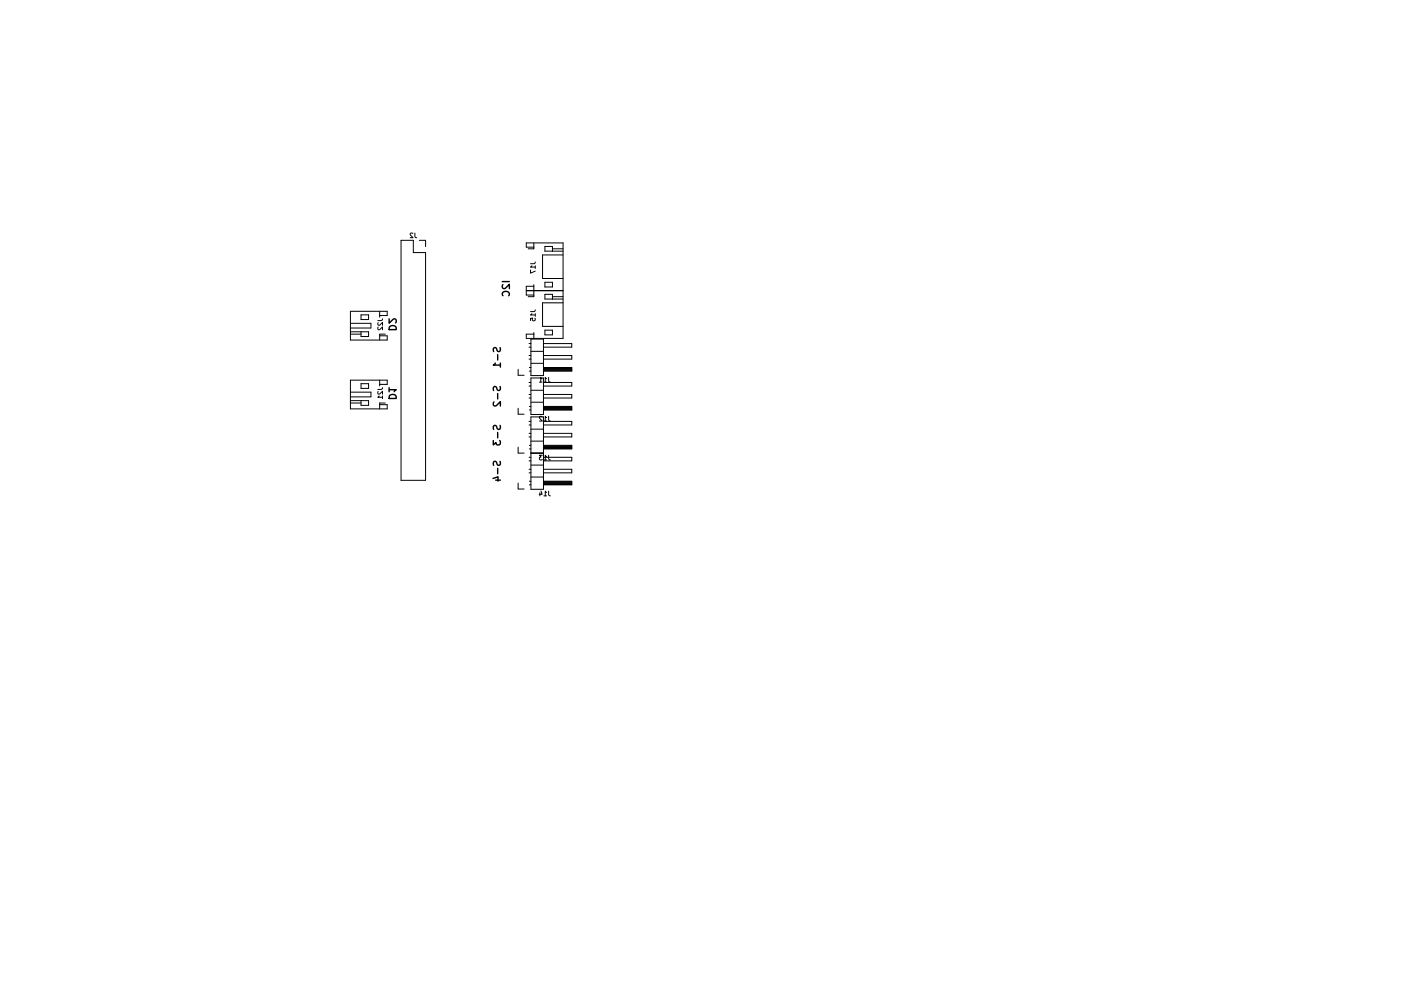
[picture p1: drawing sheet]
<svg xmlns="http://www.w3.org/2000/svg" width="297mm" height="210mm" viewBox="0 0 297 210" stroke-linecap="round" stroke-linejoin="round" font-family="sans-serif">
<g fill="none" stroke="#000" stroke-width=".3">
<path d="M106.5 59.7h1.5M82.5 67.6v1l1.1-1 .4 .3-.1 .6M82.6 69.4a.8 .8 0 0 1 .9-.3 .8 .8 0 0 1 .5 .8h-1.5zM105 77l-.4 .5h1.5M105.5 75.2v1.2M106 73.7l.1 .6-.2 .2h-.4l-.3-.6-.3-.2-.3 .3 .1 .6M106.1 77v.9M106.6 60.4l-.1 .6 .4 .2 1.1-.9v.9M106.6 62.7a.71 .71 0 0 1 .5-.9 .71 .71 0 0 1 .9 .7l-.1 .2M82.5 82.7h1.5l-.4 .4M82.5 82.3v.8M82.6 84a.8 .8 0 0 1 .9-.3 .8 .8 0 0 1 .5 .8h-1.5z"/>
<path d="M104.6 93.5v.9l.6-.5 .1 .4h.6l.2-.2-.2-.6M104.7 85.3l-.1 .6 .4 .2 1.1-.9v.9M105.5 83.5v1.1M105.5 91.8v1.1M105.5 99.4v1.1M106 97.9l.1 .5-.2 .3h-.4l-.3-.7-.3-.1-.3 .3 .1 .5M106 90.3l.1 .5-.2 .2h-.4l-.3-.6-.3-.1-.3 .2 .1 .6M106 82l.1 .6-.2 .2h-.4l-.3-.7-.3-.1-.3 .3 .1 .6M104.5 101.5l1.1-.3v.9M105.1 101.9h1"/>
</g>
<g fill="none" stroke="#000" stroke-width=".21">
<path d="M85 51h2.6v2.6h2.6v48.3h-5.2zM87.5 49.5l-.3-.1-.2 .3 .6 .7h-.6M88 49.4v.9l.3 .1M88.9 51h1.3v1.3M112.5 57.3v.7l1-.5M112.8 56.4l-.3 .3h1M113.2 51.5v1.3h-1.2M113.2 52.4h-1.6v-.9h7.8v10.1h-7.8v-.9h1.6M113.5 55.6l-.2 .3-.8 .1M113.5 56.4v.6M115.5 59.9h1.6v1h-1.6zM117.1 53.3v-1h-1.6v1h3.9"/>
<path d="M117.1 52.8h2.3M119.4 54.1h-4.4v5h4.4M74.3 70.9h2.2M74.3 68.6h4.3v1h-4.3M74.3 70.4h3.8v1h-1.6v-1M76.5 66.8h1.6v1h-1.6zM80.2 68.4l-.1 .4 .3 .2 .7-.6v.6M80.2 69.4l-.1 .4 .3 .2 .7-.6v.6M80.5 66v1.3M80.5 66.9h1.6v-.9h-7.8v6.1h7.8v-.9h-1.6M81.1 67.6l-.1 .4h-.9M81.7 70.9h-1.2v1.2"/>
<path d="M109.9 78.4v1.2h1.2M112.2 76.2h.4M112.2 75.4h.4M112.2 73.7h.4M112.2 72.9h.4M112.2 78.7h.4M112.2 78h.4M112.6 71.9h2.6v7.8h-2.6zM112.6 77.1h2.6M112.6 74.5h2.6M112.8 66.5l-.3 .3h1M113.2 60.4v1.2"/>
<path d="M113.2 61.7v1.2h-1.2M113.2 70.5v1.3M113.2 62.6h-1.6v-.9h7.8v10.1h-7.8v-.9h1.6M113.4 67.5v.5h-.5l.1-.5h-.5v.5M113.5 65.7l-.2 .4h-.8M113.5 66.5v.6M115.2 78h6v.7h-6M115.2 72.9h6v.8h-6M115.2 75.4h6v.8h-6M115.2 78.7h6M115.2 78.6h6M115.2 78.4h6"/>
<path d="M115.2 78.3h6M115.2 78.2h6M115.2 78.1h6M115.5 70h1.6v1h-1.6zM117.1 63.4v-1h-1.6v1h3.9M117.1 62.9h2.3M119.4 64.2h-4.4v5h4.4M74.3 83.2h4.3v1h-4.3M74.3 85h3.8v1h-1.6v-1M74.3 85.5h2.2M76.5 81.4h1.6v1h-1.6zM80.2 83.1l-.1 .3 .3 .2 .7-.6v.6"/>
<path d="M80.4 84l-.3 .3h1M80.5 80.7v1.2M80.5 81.6h1.6v-.9h-7.8v6.1h7.8v-.9h-1.6M81.1 82.2l-.1 .4h-.9M81.1 84v.6M81.7 85.5h-1.2v1.3M109.9 86.6v1.3h1.2M109.9 94.9v1.2h1.2M112.2 84.4h.4M112.2 83.7h.4M112.2 81.9h.4M112.2 81.1h.4"/>
<path d="M112.2 92.7h.4M112.2 91.9h.4M112.2 90.2h.4M112.2 89.4h.4M112.2 99.6h.4M112.2 97.8h.4M112.2 97h.4M112.2 87h.4M112.2 86.2h.4M112.2 95.2h.4M112.2 94.5h.4M112.6 80.2h2.6v7.7h-2.6z"/>
<path d="M112.6 88.5h2.6v15.3h-2.6zM112.6 85.3h2.6M112.6 82.8h2.6M112.6 96.2h2.6M112.6 93.6h2.6M112.6 91.1h2.6M112.6 96.1h2.6M112.6 98.7h2.6M114.4 81.1h.5M114.9 80.4l-.2-.3v1M114.9 88.4l-.3-.1-.2 .3 .6 .7h-.6M115 96.6h-.6l.3 .4-.3 .1v.4h.6"/>
<path d="M115.2 81.1h6v.8h-6M115.2 83.7h6v.7h-6M115.2 86.2h6v.8h-6M115.2 89.4h6v.8h-6M115.2 91.9h6v.8h-6M115.2 94.5h6v.7h-6M115.2 97h6v.8h-6M115.2 99.6h6v.7h-6M115.2 86.9h6M115.2 86.8h6M115.2 86.7h6M115.2 86.6h6"/>
<path d="M115.2 86.4h6M115.2 86.3h6M115.2 95.2h6M115.2 95.1h6M115.2 94.9h6M115.2 94.8h6M115.2 94.7h6M115.2 94.6h6M115.3 81.1h.6M115.3 89.3h.6M115.3 97.6h.6M115.9 80.4l-.3-.3v1"/>
<path d="M115.9 88.6l-.3-.3v1M115.9 96.9l-.3-.3v1M116.3 80.1l.1 .8 .3 .2M116.3 88.3l.1 .9 .3 .1M116.3 96.6l.1 .8 .3 .2M109.9 102.5v1.3h1.2M112.2 100.3h.4M112.2 102.9h.4M112.2 102.1h.4M112.6 101.2h2.6M114.5 104.5v.7M114.7 104.2l.2 .7h-.6"/>
<path d="M115.2 102.1h6v.8h-6M115.2 102.8h6M115.2 102.7h6M115.2 102.6h6M115.2 102.4h6M115.2 102.3h6M115.2 102.2h6M115.3 105.2h.6M115.9 104.5l-.3-.3v1M116.3 104.2l.1 .9 .3 .1"/>
</g>
</svg>
